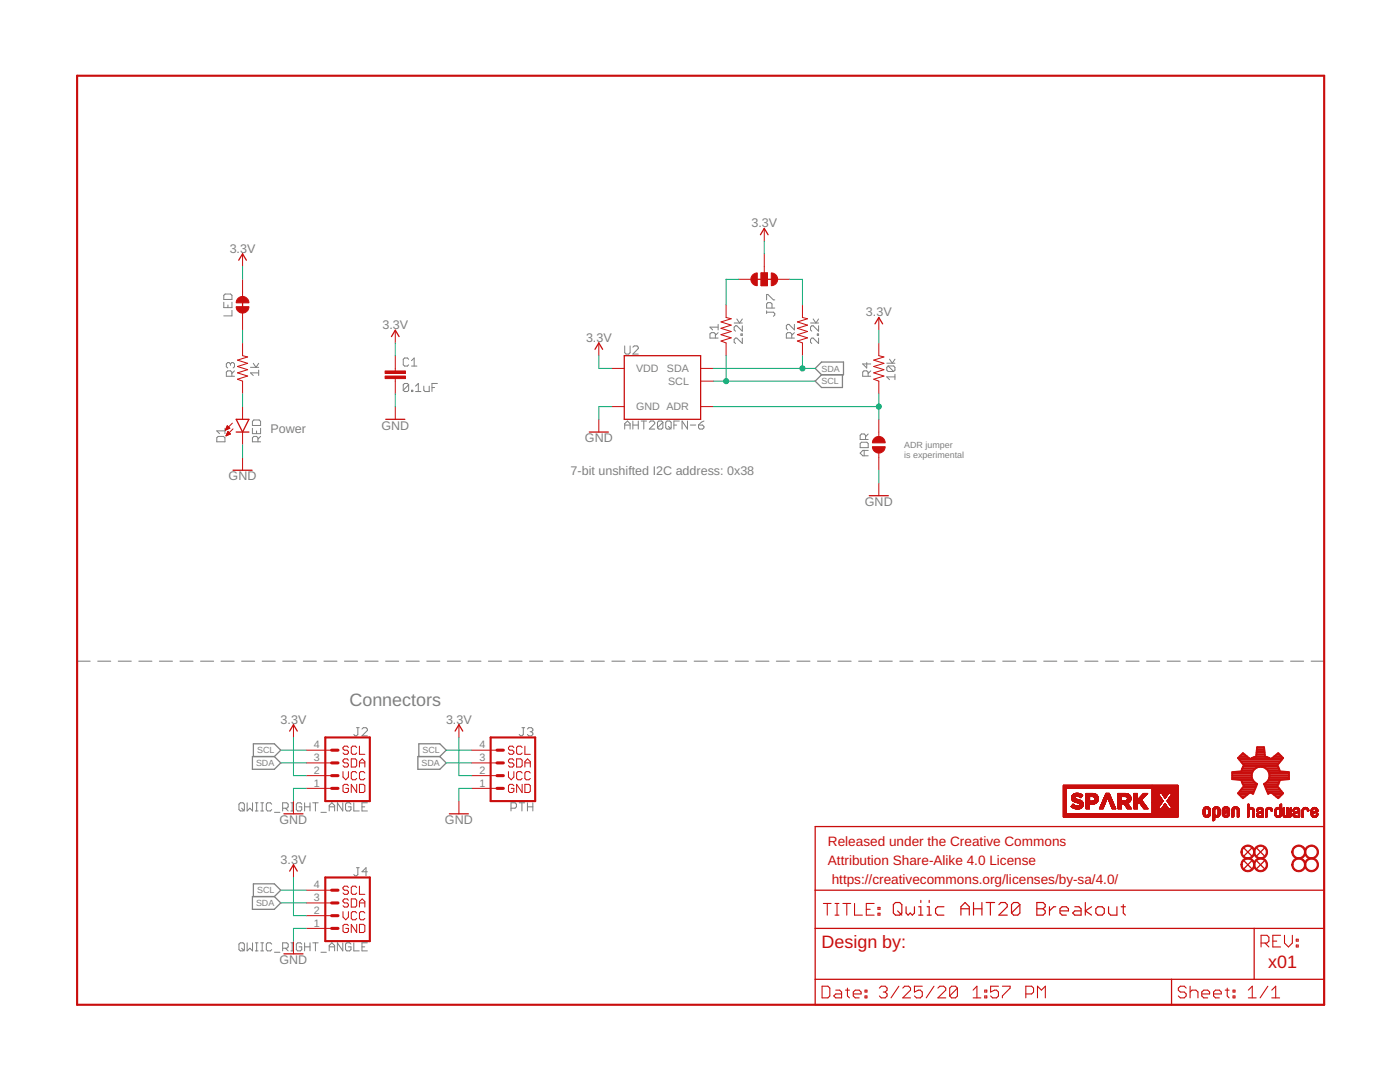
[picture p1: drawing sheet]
<svg xmlns="http://www.w3.org/2000/svg" width="279mm" height="216mm" viewBox="0 0 279 216" stroke-linecap="round" stroke-linejoin="round" font-family="sans-serif">
<defs><g id="words">
<text font-size="3.6" fill="#808080" x="69.7" y="140.8">Connectors</text>
<g font-size="3.6" fill="#c90d0c">
<text x="164" y="189.1">Design by:</text>
<text x="253.1" y="193.1">x01</text>
</g>
<g font-size="2.7" fill="#c90d0c">
<text x="165.2" y="168.7">Released under the Creative Commons</text>
<text x="165.2" y="172.6">Attribution Share-Alike 4.0 License</text>
<text x="166" y="176.4">https://creativecommons.org/licenses/by-sa/4.0/</text>
</g>
<g font-size="2.5" fill="#808080">
<text x="150" y="45.3">3.3V</text>
<text x="45.8" y="50.4">3.3V</text>
<text x="76.3" y="65.6">3.3V</text>
<text x="172.8" y="63.1">3.3V</text>
<text x="117" y="68.2">3.3V</text>
<text x="54" y="86.5">Power</text>
<text x="76.1" y="85.7">GND</text>
<text x="116.7" y="88.2">GND</text>
<text x="45.6" y="95.9">GND</text>
<text x="113.9" y="94.7">7-bit unshifted I2C address: 0x38</text>
<text x="172.6" y="100.9">GND</text>
<text x="56" y="144.4">3.3V</text>
<text x="89" y="144.4">3.3V</text>
<text x="55.8" y="164.4">GND</text>
<text x="88.8" y="164.4">GND</text>
<text x="56" y="172.3">3.3V</text>
<text x="55.8" y="192.4">GND</text>
</g>
<g font-size="2.1" fill="#808080">
<text x="126.9" y="74.3">VDD</text>
<text x="133.1" y="74.3">SDA</text>
<text x="133.3" y="76.8">SCL</text>
<text x="126.9" y="81.9">GND ADR</text>
<text x="62.7" y="149.3">4</text>
<text x="95.7" y="149.3">4</text>
<text x="62.7" y="154.4">2</text>
<text x="62.7" y="151.9">3</text>
<text x="95.7" y="154.4">2</text>
<text x="95.7" y="151.9">3</text>
<text x="62.7" y="157">1</text>
<text x="95.7" y="157">1</text>
<text x="62.7" y="179.8">3</text>
<text x="62.7" y="177.3">4</text>
<text x="62.7" y="184.9">1</text>
<text x="62.7" y="182.4">2</text>
</g>
<g font-size="1.8" fill="#808080">
<text x="164" y="76.7">SCL</text>
<text x="164" y="74.1">SDA</text>
<text x="180.5" y="89.4">ADR jumper</text>
<text x="180.5" y="91.3">is experimental</text>
<text x="51.1" y="152.9">SDA</text>
<text x="51.3" y="150.3">SCL</text>
<text x="84.1" y="152.9">SDA</text>
<text x="84.3" y="150.3">SCL</text>
<text x="51.3" y="178.3">SCL</text>
<text x="51.1" y="180.8">SDA</text>
</g>
</g></defs>
<g fill="none" stroke="#808080" stroke-width=".21">
<path d="M15.4 131.9h2.6M19.5 131.9h2.6M23.6 131.9h2.6M27.7 131.9h2.6M31.8 131.9h2.6M35.9 131.9h2.6M40 131.9h2.6M44.1 131.9h2.6M48.2 131.9h2.6M52.3 131.9h2.6M56.4 131.9h2.6M60.5 131.9h2.6"/>
<path d="M64.6 131.9h2.6M68.7 131.9h2.7M72.9 131.9h2.6M77 131.9h2.6M81.1 131.9h2.6M85.2 131.9h2.6M89.3 131.9h2.6M93.4 131.9h2.6M97.5 131.9h2.6M101.6 131.9h2.6M105.7 131.9h2.6M109.8 131.9h2.6"/>
<path d="M113.9 131.9h2.6M118 131.9h2.6M122.1 131.9h2.6M126.2 131.9h2.6M130.3 131.9h2.6M134.4 131.9h2.6M138.5 131.9h2.6M142.6 131.9h2.6M146.7 131.9h2.7M150.8 131.9h2.7M154.9 131.9h2.6M159 131.9h2.6"/>
<path d="M163.2 131.9h2.6M167.3 131.9h2.6M171.4 131.9h2.6M175.5 131.9h2.6M179.6 131.9h2.6M183.7 131.9h2.6M187.8 131.9h2.6M191.9 131.9h2.6M196 131.9h2.6M200.1 131.9h2.6M204.2 131.9h2.6M208.3 131.9h2.6"/>
<path d="M212.4 131.9h2.6M216.5 131.9h2.6M220.6 131.9h2.6M224.7 131.9h2.6M228.8 131.9h2.6M232.9 131.9h2.6M237 131.9h2.6M241.2 131.9h2.6M245.3 131.9h2.6M249.4 131.9h2.6M253.4 131.9h2.7M257.6 131.9h2.6"/>
<path d="M261.7 131.9h2.6"/>
</g>
<g fill="none" stroke="#808080" stroke-width=".2">
<path d="M44.7 58.9l.2-.2h1.1l.3 .2v.9h-1.6zM153 59.8v-1h.2l1.1 1h.3M44.7 60.3v1.1h1.6v-1.1M45.5 60.9v.5M46 72.6l-.3-.3h-.3l-.2 .3v.6l.2 .2M46 72.6l.3-.3h.2l.3 .3v.6l-.3 .2M46 72.6v.3M46.3 75.1v-.8l-.3-.3h-.6l-.2 .3v.8h1.6M46.3 61.9v1.1h-1.6M46.8 74l-.5 .5M50 73.3h1.6M50.5 72.5l.6 .8 .5-.8"/>
<path d="M51.6 74.4h-1.6l.5 .5M51.6 73.9v1M81.6 71.7l-.3-.3h-.5l-.3 .3v1.1l.3 .2h.5l.3-.2M81.6 76.8l-.3-.3h-.5l-.3 .3v1.1M81.6 76.8v1.1l-.3 .2h-.5l-.3-.2M81.6 76.8l-1.1 1.1M82.1 77.9h.3v.2h-.3zM82.1 73h1.1M82.1 72l.6-.6v1.6M82.9 78.1h1.1M82.9 77l.6-.5v1.6M84.6 77v.9l.2 .2h.9v-1.1"/>
<path d="M86.2 77.3h.5M87.3 76.5h-1.1v1.6M124.7 69v1.4l.2 .3h.6l.3-.3v-1.4M126.3 69.3l.3-.3h.5l.3 .3v.3l-1.1 1.1h1.1M142.8 67.5v-.9l-.3-.2h-.5l-.3 .2v.9h1.6M143.3 66.4l-.5 .5M143.3 65.3h-1.6l.5 .5M143.3 64.7v1.1M146.5 64.5h1.6M147 63.6l.6 .9 .5-.9M147.9 66.6h.2v.3h-.2zM148.1 65v1.1l-1.1-1.1h-.2l-.3 .3v.5l.3 .3"/>
<path d="M148.1 67.5v1l-1.1-1h-.2l-.3 .2v.6l.3 .2M153 62.3h1.3l.3 .3v.2l-.3 .3M153 62v.6M154.1 61.5v-.8l-.3-.3h-.6l-.2 .3v.8h1.6M158 67.5v-.9l-.3-.2h-.5l-.3 .2v.9h1.6M158.5 64.7v1.1l-1-1.1h-.3l-.3 .3v.6l.3 .2M158.5 66.4l-.5 .5M161.8 64.5h1.6M162.3 63.6l.5 .9 .6-.9M163.1 66.6h.3v.3h-.3zM163.4 67.5v1l-1.1-1h-.3l-.2 .2v.6l.2 .2M163.4 65v1.1l-1.1-1.1h-.3l-.2 .3v.5l.2 .3"/>
<path d="M173 72.3v1.1l-.8-.8h1.6M173.2 75.1v-.8l-.2-.3h-.6l-.2 .3v.8h1.6M173.8 74l-.6 .5M177 72.5h1.6M177.2 73h1.2l.2 .3v.6l-.2 .2M177.2 73l-.2 .3v.6l.2 .2h1.2M177.2 73l1.2 1.1M177.5 71.7l.6 .8 .5-.8M178.6 75.2h-1.6l.5 .6M178.6 74.7v1.1M43.3 87.4l.2-.3h1.1l.3 .3v.8h-1.6zM44.9 85.4v1.1"/>
<path d="M44.9 86h-1.6l.5 .5M50.4 85.4v1.1h1.6v-1.1M50.7 83.8h1l.3 .3v.8h-1.6v-.8zM51.2 86v.5M51.5 88.2v-.8l-.3-.3h-.5l-.3 .3v.8h1.6M52 87.1l-.5 .5M124.7 85.6v-1.1l.5-.5 .6 .5v1.1M124.7 84.8h1.1M126.3 84.8h1.1M126.3 84v1.6M127.4 84v1.6M128 84h1"/>
<path d="M128.5 84v1.6M129.6 84.3l.3-.3h.5l.3 .3v.2l-1.1 1.1h1.1M132.3 84.3l-.3-.3h-.5l-.3 .3v1.1M132.3 84.3v1.1l-.3 .2h-.5l-.3-.2M132.3 84.3l-1.1 1.1M133.1 84h.6l.2 .3v1.1l-.2 .2h-.6l-.2-.2v-1.1zM133.4 85.1l.5 .5M134.5 84.8h.5M135.6 84h-1.1v1.6M137.2 84v1.6l-1.1-1.6v1.6M137.8 84.8h1.1M139.4 84.8h.8l.3 .3v.3l-.3 .2h-.5l-.3-.2z"/>
<path d="M140.5 84l-.5 .3-.6 .5M171.9 88.2h1.1l.3 .3v.8h-1.6v-.8zM172.5 89.9v1.1M172.7 87.7v-.8l-.2-.3h-.6l-.2 .3v.8h1.6M173.3 89.9h-1.1l-.5 .5 .5 .6h1.1M173.3 86.6l-.6 .5M71.1 145.2h.6M71.4 145.2v1.4l-.3 .2h-.2l-.3-.2M72.2 145.5l.3-.3h.5l.3 .3v.3l-1.1 1h1.1M104.2 145.2h.5M104.4 145.2v1.4l-.2 .2h-.3l-.3-.2M105.3 145.5l.2-.3h.6l.2 .3v.3l-.2 .2"/>
<path d="M105.8 146h.3M106.1 146l.2 .3v.3l-.2 .2h-.6l-.2-.2M48 160.2h.5l.3 .3v1l-.3 .3h-.5l-.3-.3v-1zM48.2 161.3l.6 .5M49.3 160.2v1.6l.6-.5 .5 .5v-1.6M51 160.2h.5M51 161.8h.5M51.2 160.2v1.6M52 160.2h.6M52 161.8h.6M52.3 160.2v1.6M54.2 160.5l-.2-.3h-.6l-.3 .3v1l.3 .3h.6l.2-.3"/>
<path d="M54.8 162.1h1.1M56.4 161.3h.8l.3-.3v-.5l-.3-.3h-.8v1.6M57 161.3l.5 .5M58.1 160.2h.5M58.1 161.8h.5M58.3 160.2v1.6M60.2 160.5l-.2-.3h-.6l-.3 .3v1l.3 .3h.6l.2-.3v-.5h-.5M60.8 161h1.1M60.8 160.2v1.6M61.9 160.2v1.6M62.4 160.2h1.1M62.9 160.2v1.6"/>
<path d="M64.1 162.1h1M65.7 161h1.1M65.7 161.8v-1.1l.5-.5 .6 .5v1.1M68.4 160.2v1.6l-1.1-1.6v1.6M70 160.5l-.2-.3h-.6l-.2 .3v1l.2 .3h.6l.2-.3v-.5h-.5M70.6 160.2v1.6h1.1M71.1 173.1h.6M71.4 173.1v1.4l-.3 .3h-.2l-.3-.3M72.2 161h.6M73.3 160.2h-1.1v1.6h1.1M73.3 173.9h-1.1l.8-.8v1.7M102 161.3h.8l.3-.3v-.5l-.3-.3h-.8v1.6"/>
<path d="M103.6 160.2h1.1M104.2 160.2v1.6M105.3 161h1M105.3 160.2v1.6M106.3 160.2v1.6M47.7 188.4l.3-.3h.5l.3 .3v1.1l-.3 .2h-.5l-.3-.2zM48.2 189.2l.6 .5M49.3 188.1v1.6l.6-.5 .5 .5v-1.6M51 188.1h.5M51 189.7h.5M51.2 188.1v1.6M52 188.1h.6"/>
<path d="M52 189.7h.6M52.3 188.1v1.6M54.2 188.4l-.2-.3h-.6l-.3 .3v1.1l.3 .2h.6l.2-.2M54.8 190h1.1M56.4 189.2h.8l.3-.3v-.5l-.3-.3h-.8v1.6M57 189.2l.5 .5M58.1 188.1h.5M58.1 189.7h.5M58.3 188.1v1.6M60.2 188.4l-.2-.3h-.6l-.3 .3v1.1l.3 .2h.6l.2-.2v-.6h-.5M60.8 188.1v1.6M60.8 188.9h1.1"/>
<path d="M61.9 188.1v1.6M62.4 188.1h1.1M62.9 188.1v1.6M64.1 190h1M65.7 189.7v-1l.5-.6 .6 .6v1M65.7 188.9h1.1M68.4 188.1v1.6l-1.1-1.6v1.6M70 188.4l-.2-.3h-.6l-.2 .3v1.1l.2 .2h.6l.2-.2v-.6h-.5M70.6 188.1v1.6h1.1M72.2 188.9h.6M73.3 188.1h-1.1v1.6h1.1"/>
</g>
<path d="M162.7 73.5l1.3-1.3h4.3v2.6h-4.3zM164 74.8l-1.3 1.3 1.3 1.2h4.1v-2.5M50.4 151h4.4l1.2 1.2-1.2 1.3h-4.4zM50.6 151v-2.6h4.2l1.2 1.3-1.2 1.3M83.4 151h4.4l1.2 1.2-1.2 1.3h-4.4zM83.6 151v-2.6h4.2l1.2 1.3-1.2 1.3M50.4 178.9h4.4l1.2 1.3-1.2 1.2h-4.4zM50.6 178.9v-2.5h4.2l1.2 1.2-1.2 1.3" fill="none" stroke="#808080" stroke-width=".25"/>
<g fill="#c90d0c" stroke="#c90d0c" stroke-width=".2">
<path d="M260.7 169.1a1.4 1.4 0 0 1 2.2 .2 1.4 1.4 0 0 1-.8 2.1 1.4 1.4 0 0 1-1.8-1.4h.3a1.15 1.15 0 0 1 1.6-1 1.15 1.15 0 0 1 .3 1.9 1.15 1.15 0 0 1-1.9-.6v-.3h-.3z" fill-rule="evenodd"/>
<path d="M260.7 171.6a1.4 1.4 0 0 1 2.2 .2 1.4 1.4 0 0 1-.8 2.1 1.4 1.4 0 0 1-1.8-1.3h.3a1.15 1.15 0 0 1 1.6-1.1 1.15 1.15 0 0 1 .3 1.9 1.15 1.15 0 0 1-1.9-.6v-.2h-.3z" fill-rule="evenodd"/>
<path d="M248 169.1a1.4 1.4 0 0 1 2.2 .1 1.4 1.4 0 0 1-.8 2.1 1.4 1.4 0 0 1-1.8-1.3h.3a1.14 1.14 0 0 1 1.7-.9 1.14 1.14 0 0 1 .1 1.9 1.14 1.14 0 0 1-1.8-.7v-.3h-.3z" fill-rule="evenodd"/>
<path d="M250.5 169.1a1.4 1.4 0 0 1 2.3 .2 1.4 1.4 0 0 1-.9 2.1 1.4 1.4 0 0 1-1.7-1.4h.2a1.15 1.15 0 0 1 1.6-1 1.15 1.15 0 0 1 .3 1.9 1.15 1.15 0 0 1-1.8-.6l-.1-.3h-.2z" fill-rule="evenodd"/>
<path d="M250.5 171.6a1.4 1.4 0 0 1 2.3 .2 1.4 1.4 0 0 1-.9 2.1 1.4 1.4 0 0 1-1.7-1.3h.2a1.15 1.15 0 0 1 1.6-1.1 1.15 1.15 0 0 1 .3 1.9 1.15 1.15 0 0 1-1.8-.6l-.1-.2h-.2z" fill-rule="evenodd"/>
<path d="M248 171.6a1.4 1.4 0 0 1 2.2 .2 1.4 1.4 0 0 1-.8 2.1 1.4 1.4 0 0 1-1.8-1.3h.3a1.14 1.14 0 0 1 1.7-1 1.14 1.14 0 0 1 .1 1.9 1.14 1.14 0 0 1-1.8-.7v-.2h-.3z" fill-rule="evenodd"/>
<path d="M150.2 54.9l.5-.4h.4v2.5a1.27 1.27 0 0 1-1.1-.7 1.27 1.27 0 0 1 .2-1.4z" fill-rule="evenodd"/>
<path d="M153.9 54.5a1.26 1.26 0 0 1 1.3 1.2h-1.3z" fill-rule="evenodd"/>
<path d="M153.9 55.7h1.3a1.23 1.23 0 0 1-1.3 1.3z" fill-rule="evenodd"/>
<path d="M258.2 169.1a1.4 1.4 0 0 1 2.2 .2 1.4 1.4 0 0 1-.8 2.1 1.4 1.4 0 0 1-1.8-1.4h.2a1.15 1.15 0 0 1 1.7-1 1.15 1.15 0 0 1 .2 1.9 1.15 1.15 0 0 1-1.8-.6l-.1-.3h-.2z" fill-rule="evenodd"/>
<path d="M258.2 171.6a1.4 1.4 0 0 1 2.2 .2 1.4 1.4 0 0 1-.8 2.1 1.4 1.4 0 0 1-1.8-1.3h.2a1.15 1.15 0 0 1 1.7-1.1 1.15 1.15 0 0 1 .2 1.9 1.15 1.15 0 0 1-1.8-.6l-.1-.2h-.2z" fill-rule="evenodd"/>
<path d="M47.5 59.5l.5-.3h.4v1.2h-1.3l.1-.4z" fill-rule="evenodd"/>
<path d="M48.4 59.2a1.3 1.3 0 0 1 1.3 1.2h-1.3z" fill-rule="evenodd"/>
<path d="M47.1 61.2h2.6a1.27 1.27 0 0 1-1.3 1.3 1.27 1.27 0 0 1-1.3-1.3z" fill-rule="evenodd"/>
<path d="M174.5 87.4a1.26 1.26 0 0 1 1.4-.2 1.26 1.26 0 0 1 .8 1.2h-2.6l.1-.5z" fill-rule="evenodd"/>
<path d="M174.1 89.1h2.6a1.27 1.27 0 0 1-1.3 1.3 1.27 1.27 0 0 1-1.3-1.3z" fill-rule="evenodd"/>
</g>
<g fill="none" stroke="#c90d0c" stroke-width=".25">
<path d="M47.6 51.9l.8-1.2 .8 1.2M48.4 59.8v1.8M150.7 55.7h3.9M151.8 46.8l.7-1.2 .8 1.2M78.1 67.2l.8-1.3 .8 1.3M118.7 69.7l.8-1.3 .8 1.3M124.6 71h15.2v12.7h-15.2zM174.6 64.6l.8-1.2 .7 1.2M46.5 93.8h3.8M47.1 83.7h2.6l-1.3 2.5zM47.1 86.2h2.6M77 83.7h3.8"/>
<path d="M117.6 86.2h3.8M173.5 98.9h3.8M57.8 145.9l.8-1.3 .7 1.3M90.8 145.9l.8-1.3 .8 1.3M56.7 162.4h3.8M57.8 173.8l.8-1.2 .7 1.2M89.7 162.4h3.8M162.7 164.9h101.6v35.6h-101.6zM162.7 177.6h101.6M248.3 169.2l1.5 1.6M248.3 171.8l1.5 1.5M249.8 169.2l-1.5 1.6"/>
<path d="M249.8 171.8l-1.5 1.5M250.8 169.2l1.5 1.6M250.8 171.8l1.5 1.5M252.3 169.2l-1.5 1.6M252.3 171.8l-1.5 1.5M56.7 190.3h3.8M162.7 185.3h101.6M162.7 195.4h101.6M233.8 195.4v5.1M250.3 185.3v10.1"/>
</g>
<g fill="none" stroke="#c90d0c" stroke-width=".2">
<path d="M48.4 50.7v2.5M48.4 55.7v3.5M147.4 55.7h2.6M151.9 54.5h1.3v2.5h-1.3zM152.5 45.6v2.5M152.5 50.7v3.8M155.1 55.7h2.5M48.4 68.4v2.6l1 .2-2 .7 2 .6-2 .6 2 .7-2 .6 2 .6-2 .7 1 .4v2.5M48.4 62.5v3.4M78.9 65.9v2.5M78.9 71v3M78.9 75.5v3.1"/>
<path d="M119.5 68.4v2.6M122 73.5h2.6M139.8 76.1h2.6M139.8 73.5h2.6M144.9 60.8v2.6l1 .2-2 .6 2 .7-2 .6 2 .6-2 .7 2 .6-2 .7 1 .3v2.6M160.1 60.8v2.6l1.1 .2-2.1 .6 2.1 .7-2.1 .6 2.1 .6-2.1 .7 2.1 .6-2.1 .7 1 .3v2.6M175.4 68.4v2.6l1 .2-2 .7 2 .6-2 .6 2 .7-2 .6 2 .6-2 .7 1 .4v2.5M175.4 63.4v2.5M45 85.8h.1M45 85.7h.4M45.1 85.5h.6M45.1 85.4h.7"/>
<path d="M45.1 86.9h.3M45.2 85.3h.5M45.2 86.7h.4M45.3 85.2h.3M45.3 86.6h.6M45.3 86.5h.6M45.3 85h.2M45.4 84.9l.5 .5-.9 .4zM45.4 86.4h.4M45.4 86.3h.3M45.5 86.1h.1M45.5 86.1l.5 .5-.9 .4z"/>
<path d="M46.4 84.4l-1.4 1.4M46.5 85.6l-1.4 1.4M48.4 81.1v2.6M48.4 86.2v2.6M48.4 91.3v2.5M78.9 81.1v2.6M119.5 83.7v2.5M122 81.1h2.6M139.8 81.1h2.6M175.4 83.7v3.4M175.4 90.4v3.4M175.4 96.4v2.5"/>
<path d="M58.6 144.6v2.6M58.6 159.9v2.5M61.1 157.3h5.1M61.1 154.8h5.1M61.1 152.2h5.1M61.1 149.7h5.1M68.5 154v1l.5 .6 .5-.6v-1M69.5 156.8l-.2-.3h-.6l-.2 .3v1.1l.2 .2h.6l.2-.2v-.6h-.5M69.5 151.7l-.2-.3h-.6l-.2 .3v.3l.2 .2h.6l.2 .3v.3l-.2 .3h-.6l-.2-.3M69.5 149.2l-.2-.3h-.6l-.2 .3v.2l.2 .3h.6l.2 .3v.2l-.2 .3h-.6l-.2-.3M70.1 151.4h.8l.3 .3v1.1l-.3 .3h-.8zM71.2 149.2l-.3-.3h-.5l-.3 .3v1l.3 .3h.5l.3-.3"/>
<path d="M71.2 154.2l-.3-.2h-.5l-.3 .2v1.1l.3 .3h.5l.3-.3M71.2 156.5v1.6l-1.1-1.6v1.6M71.7 152.2h1.1M71.7 148.9v1.6h1.1M71.7 153.1v-1.1l.6-.6 .5 .6v1.1M71.7 156.5h.8l.3 .3v1.1l-.3 .2h-.8zM72.8 154.2l-.3-.2h-.5l-.3 .2v1.1l.3 .3h.5l.3-.3M91.6 144.6v2.6M91.6 159.9v2.5M94.1 157.3h5.1M94.1 154.8h5.1M94.1 152.2h5.1"/>
<path d="M94.1 149.7h5.1M101.5 154v1l.5 .6 .6-.6v-1M102.6 156.8l-.3-.3h-.6l-.2 .3v1.1l.2 .2h.6l.3-.2v-.6h-.6M102.6 151.7l-.3-.3h-.6l-.2 .3v.3l.2 .2h.6l.3 .3v.3l-.3 .3h-.6l-.2-.3M102.6 149.2l-.3-.3h-.6l-.2 .3v.2l.2 .3h.6l.3 .3v.2l-.3 .3h-.6l-.2-.3M103.1 151.4h.8l.3 .3v1.1l-.3 .3h-.8zM104.2 154.2l-.3-.2h-.5l-.3 .2v1.1l.3 .3h.5l.3-.3M104.2 149.2l-.3-.3h-.5l-.3 .3v1l.3 .3h.5l.3-.3M104.2 156.5v1.6l-1.1-1.6v1.6M104.8 152.2h1M104.8 156.5h.8l.2 .3v1.1l-.2 .2h-.8zM104.8 148.9v1.6h1"/>
<path d="M104.8 153.1v-1.1l.5-.6 .5 .6v1.1M105.8 154.2l-.2-.2h-.6l-.2 .2v1.1l.2 .3h.6l.2-.3M212.2 157.3h22.9M212.2 158.1h.6M212.2 156.7h22.9v6.3h-22.9zM212.2 158.3h.6M212.2 160h.6M212.2 159.9h.6M212.2 159.8h.6M212.2 159.7h.6M212.2 159.6h.6M212.2 159.5h.6"/>
<path d="M212.2 159.4h.6M212.2 159.3h.6M212.2 159.2h.6M212.2 159.1h.6M212.2 159h.6M212.2 158.9h.6M212.2 158.8h.6M212.2 158.7h.6M212.2 158.6h.6M212.2 158.5h.6M212.2 158.4h.6M212.2 158.2h.6"/>
<path d="M212.2 158h.6M212.2 157.9h.6M212.2 157.8h.6M212.2 157.7h.6M212.2 157.6h.6M212.2 157.5h.6M212.2 157.4h.6M212.2 157.2h22.9M212.2 157.1h22.9M212.2 157h22.9M212.2 156.9h22.9M212.2 156.8h22.9"/>
<path d="M212.2 156.7h22.9M212.8 157.3v5.1M213.9 159.2h.7M213.9 159.2h.6M213.9 159.1h.6M213.9 159.2v.2M213.9 159.4l1 .1M213.9 159.4h.9M213.9 159.3l.8 .1M213.9 159.3h.7M213.9 159v.1M213.9 159.1v.1"/>
<path d="M213.9 159.4l.1 .2M213.9 159.5h1.2M213.9 159.5l1.4 .1M214 159.6h1.4M214 158.8l-.1 .2M214 159.6v.1M214 159.6l1.6 .1M214 159.7h1.7M214 159.7l1.8 .1M214 158.7h2.1M214 158.7v.1M214 159.7l.1 .2"/>
<path d="M214.1 159.8h1.8M214.1 158.6h1.9M214.1 158.6h1.8M214.1 159.9l.4 .1M214.2 159.9h1.7M214.2 158.5l-.2 .2M214.2 158.5h1.7M214.2 159.9h1.8M214.2 158.5h1.6M214.3 159.9l1.7 .1M214.3 158.4h1.4M214.4 160h1.6"/>
<path d="M214.4 158.4h1.1M214.5 159.2l.1 .1M214.5 159.2h.1M214.5 159.1v.1M214.6 158.3h.8M214.6 159l-.7 .1M214.6 159l-.1 .1M214.6 159.3l1.3 .6M214.6 159h-.7M214.6 159h.1M214.7 158.9l-.8 .1M214.7 158.9h-.8"/>
<path d="M214.8 158.9l-.2 .1M214.8 158.9h.3M214.8 158.3h.3M215.1 158.9l.5 .2M215.2 158.9h.7M215.3 158.9h.6M215.4 159h.4M215.5 159h.3M215.6 159.1l.1 .1M215.7 159.2h.1M215.8 159.1h-.2M215.8 158.5l-.9-.2-.7 .2"/>
<path d="M215.8 158.5l.3 .2M215.9 159.9l.1 .1M216 158.8l-2.1 .1M216 158.8h-2M216 158.7l-2 .1M216 160l.1 .1M216.1 158.7h-2.1M216.1 158.7l-.4 .5M216.8 160h2.2M216.8 159.9h2.3M216.8 159.8h.6M216.8 159.7h.6"/>
<path d="M216.8 159.6h.6M216.8 159.5h.6M216.8 159.4h.6M216.8 159.3h.6M216.8 159.2h.6M216.8 159.1h.6M216.8 159h.6M216.8 158.9l1.6 .1M216.8 158.9h2.3M216.8 158.8l2.3 .1M216.8 158.8h2.2M216.8 158.7l2.2 .1"/>
<path d="M216.8 158.7h2.2M216.8 158.6l2.1 .1M216.8 158.6h2.1M216.8 158.5l2 .1M216.8 158.5h2M216.8 158.5h1.9M216.8 158.4h1.8M216.8 158.3l1.6 .1M217.4 158.9v1M218 158.3l.9 .3M218.1 158.9l1 .1M218.2 159.8l-.2 .1"/>
<path d="M218.2 158.3h-1.4v3.1h.6v-.9M218.3 159h.8M218.3 159.8h.8M218.4 159h.7M218.4 159.7l-.2 .1M218.4 159v.1M218.4 159.7h.7M218.4 159.1h.8M218.4 159.1l.1 .1M218.4 159.6h.8M218.4 159.2h.8M218.5 159.2h.7"/>
<path d="M218.5 159.2v.2M218.5 159.5h.7M218.5 159.3h.7M218.5 159.4h.7M218.5 159.4h.1M218.5 159.4l-.1 .3M218.9 158.6l.1 .2M219 158.8l.1 .2M219 159.9l-2.2 .1M219.1 159.9l-.1 .1M219.1 159.8h-.9M219.1 159l.1 .1"/>
<path d="M219.2 159.6l-.8 .1M219.2 159.6l-.1 .3M219.2 159.2v.2M219.2 159.1v.1M219.2 159.5l-.7 .1M219.2 159.4v.2M219.2 159.4h.1M220.1 159.9h.6M220.1 159.7h.7M220.2 159.6h.6M220.2 159.5h.7M220.2 159.4h.7"/>
<path d="M220.3 159.4h.6M220.3 159.3h.6M220.3 159.3h.7M220.3 159.2h.7M220.4 159.2h1.3M220.4 159.1l.3-.8h.7l.3 .8M220.4 159.1l-1 2.3h.7l.9-2.3 1 2.3h.7l-1-2.3M220.4 159.1h1.3M220.4 159h1.3M220.5 159h1.2M220.5 158.9h1.1M220.5 158.8h1.1"/>
<path d="M220.5 158.7h1.1M220.6 158.7h1M220.6 158.6h.9M220.6 158.5h.8M220.7 158.5h.7M220.7 160h-.7M220.7 158.4h.7M220.7 159.9l-.7 .1M220.7 158.3h.7M220.7 159.9h-.7M220.8 159.8h-.7M220.8 159.6l-.6 .1"/>
<path d="M220.9 159.5l-.7 .1M221 159.3h-.7M221.1 159.2h.6M221.1 159.2l.7 .1M221.1 159.3h.7M221.1 159.4h.7M221.2 159.4l.7 .1M221.2 159.5h.7M221.2 159.5l.7 .1M221.2 159.6h.7M221.3 159.6l.7 .1M221.3 159.7h.7"/>
<path d="M221.3 159.8h.7M221.3 159.9h.7M221.4 159.9h.6M221.4 159.9l.7 .1M221.4 160h.7M223.1 159.8h2.5M223.1 159.7h.7M223.1 159.6h.7M223.1 159.5h.7M223.1 159.4h.7M223.1 159.3h.7M223.1 159.2h.7"/>
<path d="M223.1 159.1h.7M223.1 159h.7M223.1 158.9h1.4l.4 .2M223.1 158.9h2.5M223.1 158.8l2.5 .1M223.1 158.8h2.5M223.1 158.7h2.5M223.1 158.7h2.4M223.1 158.6l2.4 .1M223.1 158.6h2.3M223.1 158.5l2.3 .1M223.1 158.5h2.2"/>
<path d="M223.1 158.5h2.1M223.1 158.4h2M223.1 158.3l1.9 .1M223.8 158.9v.9M224.6 158.3l.6 .2M224.6 158.9l1.1 .1M224.7 158.3h-1.6v3.1h.7v-1M224.7 159.8h.9M224.8 159.7h.8M224.8 159h.9M224.9 159.7h.8M224.9 159l.8 .1"/>
<path d="M224.9 159.1h.8M224.9 159.1l.1 .1M225 159.6h.7M225 159.2h.7M225 159.2v.2M225 159.6l-.5 .2M225 159.5h.7M225 159.4h.7M225 159.3h.7M225 159.4h.1M225 159.4v.2M225.2 158.5l.2 .1"/>
<path d="M225.4 158.6l.2 .3M225.5 160h-2.4M225.5 159.9l-2.4 .1M225.5 160l-.2 .1M225.6 159.9h-2.5M225.6 158.9l.1 .2M225.7 159.7l-.2 .3M225.7 159.6h-.8M225.7 159.1v.2M225.7 159.1h.1M225.7 159.3v.4M225.7 159.3v.1"/>
<path d="M226.3 160h1.8M226.3 159.9l1.8 .1M226.3 159.9h1.7M226.3 159.8h1.6M226.3 159.7h1.6M226.3 159.6l1.5 .1M226.3 159.6h1.5M226.3 159.5h.7M226.3 159.4h.7M226.3 159.3h.7M226.3 159.2h.7M226.3 159.1h.7"/>
<path d="M226.3 159h.7M226.3 158.9h.7M226.3 158.8h.7M226.3 158.7h.7M226.3 158.6h.7M226.3 158.5h.7M226.3 158.4h.7M226.3 158.3h.7M227.3 159.3h.8M227.8 159.6l1.3 1.8h-.8l-.9-1.3-.4 .4M227.9 159.5l-.8 .1M227.9 159.5h-.8"/>
<path d="M228 159.4l-.8 .1M228 159.4h-.8M228.1 159.3l-.8 .1M228.2 159.2l-.9 .1M228.2 159.2h-.8M228.2 158.3h.8l-.7 .8M228.2 158.3l-1.2 1.4v-1.4h-.7v3.1h.7v-.9M228.3 159.1h-.8M228.3 159.1l-.5 .5M228.3 159l-.8 .1M228.4 159h-.8M228.5 158.9l-.9 .1"/>
<path d="M228.5 158.9h-.8M228.6 158.8l-.9 .1M228.6 158.8h-.8M228.6 158.7l-.8 .1M228.7 158.7h-.8M228.7 158.6l-.8 .1M228.8 158.6h-.9M228.8 158.5l-.8 .1M228.9 158.5h-.9M228.9 158.5h-.8M229 158.4h-.9M229 158.3l-.8 .1"/>
<path d="M230 158.1h5.1M230 157.3v5.1M230 159.9h2.1M230 159.8h2.1M230 159.7h2.1M230 159.6l2 .1M230 159.6h2M230 159.5l1.9 .1M230 159.5h1.9M230 159.4l1.9 .1M230 159.4h1.8M230 159.3h1.8"/>
<path d="M230 159.2l1.8 .1M230 159.2h1.7M230 159.1h1.6M230 159l1.6 .1M230 159h1.6M230 158.9l1.5 .1M230 158.9h1.5M230 158.8l1.5 .1M230 158.8h1.4M230 158.7h1.4M230 158.6l1.3 .1M230 158.6h1.3"/>
<path d="M230 158.5l1.3 .1M230 158.5h1.2M230 158.4h1.2M230 158.3h1.1M230 158.2h5.1M230 158h5.1M230 157.9h5.1M230 157.8h5.1M230 157.7h5.1M230 157.6h5.1M230 157.5h5.1M230 157.4h5.1"/>
<path d="M231.1 158.3l1 1.5M231.9 158.3l.6 1M231.9 158.3h1.3M231.9 158.4h1.2M232 158.5h1.1M232 160h-2M232 158.5h1M232.1 159.9l-2.1 .1M232.1 159.9h-2.1M232.1 158.6h.9M232.1 159.8l-.2 .4M232.1 158.7h.8"/>
<path d="M232.2 158.7h.7M232.2 158.8h.6M232.3 158.9h.5M232.3 159h.4M232.4 159.1h.3M232.4 159.2h.2M232.5 159.2h.1M232.5 159.3h.1M232.9 158.8h-.7M232.9 159.8l1.1 1.6M232.9 159.8h2.2M232.9 159.9h2.2"/>
<path d="M233 159.7h2.1M233 159.9h2.1M233 160h2.1M233 159.6h2.1M233.1 158.5h-1.1M233.1 159.6h2M233.1 159.5h2M233.2 159.5h1.9M233.2 158.3l-.7 1M233.2 159.4h1.9M233.2 159.3h1.9M233.3 159.3h1.8"/>
<path d="M233.3 159.2h1.8M233.4 159.2h1.7M233.4 159.1h1.7M233.4 159h1.7M233.5 159h1.6M233.5 158.9h1.6M233.6 158.9h1.5M233.6 158.8h1.5M233.6 158.7h1.5M233.7 158.7h1.4M233.7 158.6h1.4M233.8 158.6h1.3"/>
<path d="M233.8 158.5h1.3M233.9 158.4h1.2M233.9 158.3h1.2M233.9 158.3l-1 1.5M235.1 158.3h-5.1M58.6 172.6v2.5M61.1 177.6h5.1M69.5 177.1l-.2-.3h-.6l-.2 .3v.3l.2 .2h.6l.2 .3v.3l-.2 .3h-.6l-.2-.3M69.5 179.6l-.2-.2h-.6l-.2 .2v.3l.2 .3h.6l.2 .2v.3l-.2 .3h-.6l-.2-.3M70.1 179.4h.8l.3 .2v1.1l-.3 .3h-.8zM71.2 177.1l-.3-.3h-.5l-.3 .3v1.1l.3 .3h.5l.3-.3M71.7 176.8v1.7h1.1"/>
<path d="M212.2 162.4h22.9M212.2 160.1h.6M212.2 163h22.9M212.2 162.9h22.9M212.2 162.8h22.9M212.2 162.7h22.9M212.2 162.6h22.9M212.2 162.5h22.9M212.2 162.4h.6M212.2 162.3h.6M212.2 162.2h.6M212.2 162.1h.6"/>
<path d="M212.2 162h.6M212.2 161.9h.6M212.2 161.8h.6M212.2 161.7h.6M212.2 161.6h.6M212.2 161.5h.6M212.2 161.4h.6M212.2 161.3h.6M212.2 161.2h.6M212.2 161.1h.6M212.2 161h.6M212.2 160.9h.6"/>
<path d="M212.2 160.8h.6M212.2 160.7h.6M212.2 160.6h.6M212.2 160.5h.6M212.2 160.4h.6M212.2 160.3h.6M212.2 160.2h.6M213.8 161l.2 .2M213.8 160.9h2.3M213.8 161h2.2M213.8 160.8h1.1M213.9 161h2.1"/>
<path d="M213.9 160.7l.8 .1M213.9 160.7h.6M214 161.1h1.9M214 160.7h.5M214 160.6h.4M214 161.2l.7 .2 1-.1M214.1 160.6h.2M214.1 161.2h1.8M214.1 160.5h.1M214.1 160.5l.7 .3h.6M214.1 160.5l-.3 .5M214.2 161.2h1.6"/>
<path d="M214.3 161.3h1.4M214.4 161.3h1.2M214.5 160l.4 .1M214.5 160h1.6M214.7 161.4h.7M214.7 160.1h1.4M214.9 160.1l1.2 .1M214.9 160.1l.3 .2M215 160.2h1.1M215.2 160.2h1M215.2 160.3l.3 .2M215.3 160.3h.9"/>
<path d="M215.4 160.8h.7M215.4 160.3l.8 .1M215.4 160.7h.8M215.5 160.4h.7M215.5 160.7h.7M215.5 160.7l-.1 .1M215.5 160.6h.7M215.5 160.5h.7M215.5 160.5v.1M215.5 160.5v.2M215.9 161.2l-.2 .1M216 161.1l-.1 .1"/>
<path d="M216.1 160.9l-2.3 .1M216.1 160.9l-.1 .2M216.1 160.8l-2.3 .1M216.1 160.1l.1 .2M216.1 160.8h-.9M216.2 160.7l-.1 .2M216.2 160.3v.2M216.2 160.5v.2M216.2 160.5h.1M216.8 161.3h.6M216.8 161.2h.6M216.8 161.1h.6"/>
<path d="M216.8 161h.6M216.8 160.9h.6M216.8 160.8h.6M216.8 160.7h.6M216.8 160.6h.6M216.8 160.5h.6M218.2 160.4l-1.4 .1M218.2 160.4l-.2 .1M218.4 160.4h-1.6M218.6 160.3l-1.8 .1M218.7 160.3h-1.9M218.7 160.3l-.5 .1"/>
<path d="M218.8 160.2l-2 .1M218.8 160.2h-2M218.8 160.2l-.1 .1M218.9 160.1l-2.1 .1M218.9 160.1h-2.1M219 160l-2.2 .1M219 160l-.2 .2M219.5 161.1h.7M219.6 161h.7M219.6 160.9h.7M219.6 160.8h.7M219.7 160.7h.7"/>
<path d="M219.7 160.6h.7M219.8 160.6h.6M219.8 160.5h.7M219.8 160.4h.7M219.9 160.2h.7M220.1 161.3l-.7 .1M220.2 161.3h-.7M220.2 161.2l-.7 .1M220.2 161.2h-.7M220.2 161.1l-.7 .1M220.3 161l-.7 .1M220.3 160.9l-.7 .1"/>
<path d="M220.4 160.8h-.7M220.5 160.5h-.7M220.5 160.4h-.7M220.5 160.3l-.6 .1M220.6 160.3h-.7M220.6 160.1l-.7 .1M220.6 160.1h-.6M220.7 160l-.7 .1M221.4 160.1h.7M221.5 160.1l.7 .1M221.5 160.2l.7 .1M221.5 160.2h.7"/>
<path d="M221.5 160.3l.7 .1M221.5 160.3h.7M221.6 160.4h.7M221.6 160.5h.7M221.6 160.4l.7 .1M221.6 160.6h.8M221.6 160.5l.7 .1M221.7 160.6l.7 .1M221.7 160.7h.7M221.7 160.8h.7M221.7 160.8l.8 .1M221.8 160.9h.7"/>
<path d="M221.8 160.9l.7 .1M221.8 161h.7M221.8 161l.7 .1M221.8 161.1h.8M221.9 161.1l.7 .1M221.9 161.2h.7M221.9 161.2l.7 .1M221.9 161.3h.8M222 161.3l.7 .1M223.1 161.3h.7M223.1 161.2h.7M223.1 161.1h.7"/>
<path d="M223.1 161h.7M223.1 160.9h.7M223.1 160.8h.7M223.1 160.7h.7M223.1 160.6h.7M223.1 160.5h.7M223.1 160.4h.7M223.1 160.3l2 .1M223.1 160.3h2M224.4 160.4l.8 .1M224.4 160.5h.8M224.5 160.5h.7"/>
<path d="M224.5 160.6h.8M224.5 160.6l.8 .1M224.6 160.7h.7M224.6 160.7h.8M224.6 160.8h.8M224.6 160.8l.8 .1M224.7 160.9h.8M224.7 160.9l.8 .1M224.7 161h.9M224.8 161l.8 .1M224.8 161.1h.8M224.9 161.1h.7"/>
<path d="M224.9 161.2h.8M224.9 161.2l.8 .1M224.9 161.3h.8M225 161.3l.8 .1M225 160.3l.8 1.1h-.8l-.7-1M225.1 160.4h-2M225.1 160.2l-2 .1M225.2 160.2h-2.1M225.3 160.1l-2.2 .1M225.3 160.1l-.3 .2M225.4 160.1h-2.3M225.4 160l-2.3 .1"/>
<path d="M226.3 161.3h.7M226.3 161.2h.7M226.3 161.1h.7M226.3 161h.7M226.3 160.9h.7M226.3 160.8h.7M226.3 160.7h.7M226.3 160.6h.7M226.3 160.5h.7M226.3 160.4h.7M226.3 160.1h1.9M226.3 160l1.8 .1"/>
<path d="M227 160.4h-.7M227.1 160.3l-.8 .1M227.1 160.3h-.8M227.2 160.2l-.9 .1M227.2 160.2h-.9M227.3 160.1l-1 .1M227.4 160.1h.8M227.4 160.2h.8M227.5 160.2l.8 .1M227.5 160.3h.8M227.5 160.3l.9 .1M227.6 160.4h.8"/>
<path d="M227.6 160.4l.8 .1M227.6 160.5h.9M227.7 160.5h.8M227.7 160.6h.8M227.8 160.6l.8 .1M227.8 160.7h.8M227.8 160.7l.8 .1M227.9 160.8h.8M227.9 160.8l.8 .1M227.9 160.9h.8M228 160.9l.8 .1M228 161h.8"/>
<path d="M228 161l.9 .1M228.1 161.1h.8M228.1 161.1l.8 .1M228.2 161.2h.8M228.2 161.2l.8 .1M228.2 161.3h.8M228.3 161.3l.8 .1M229.8 162.4v.6M230 162.4h5.1M230 162.3h5.1M230 162.2h5.1M230 162.1h5.1"/>
<path d="M230 162h5.1M230 161.9h5.1M230 161.8h5.1M230 161.7h5.1M230 161.6h5.1M230 161.5h5.1M230 161.4h5.1M230 161.1h1.2M230 161h1.3M230 160.7h1.5M230 160.6h1.6M230 160.4h1.7"/>
<path d="M230 160.2h1.9M231.1 161.3l-1.1 .1M231.1 161.3h-1.1M231.1 161.2l-1.1 .1M231.2 161.2h-1.2M231.2 161.1h-1.2M231.3 161l-1.3 .1M231.4 160.9l-1.4 .1M231.4 160.9h-1.4M231.4 160.8l-1.4 .1M231.5 160.8h-1.5M231.5 160.7h-1.5"/>
<path d="M231.6 160.6l-1.6 .1M231.6 160.5l-1.6 .1M231.7 160.5h-1.7M231.7 160.4l-1.7 .1M231.8 160.3l-1.8 .1M231.8 160.3h-1.8M231.8 161.4h1.4M231.8 161.4l.7-1.1 .7 1.1M231.8 160.2l-1.8 .1M231.9 161.3h1.3M231.9 161.3h1.2M231.9 160.2l-.8 1.2"/>
<path d="M231.9 160.1l-1.9 .1M231.9 161.2h1.2M231.9 160.1h-1.9M232 161.1h1M232 160l-2 .1M232.1 161h.9M232.1 161h.8M232.1 160.9h.8M232.2 160.9h.7M232.2 160.8h.6M232.2 160.7h.6M232.3 160.7h.4"/>
<path d="M232.3 160.6h.4M232.4 160.5h.2M232.5 160.4h.1M233.1 160h2M233.1 160.1h2M233.2 160.1h1.9M233.2 160.2h1.9M233.2 160.3h1.9M233.3 160.3h1.8M233.3 160.4h1.8M233.4 160.5h1.7M233.4 160.6h1.7"/>
<path d="M233.5 160.6h1.6M233.5 160.7h1.6M233.6 160.7h1.5M233.6 160.8h1.5M233.7 160.9h1.4M233.7 161h1.4M233.8 161.1h1.3M233.8 161.2h1.3M233.9 161.2h1.2M233.9 161.3h1.2M234 161.3h1.1M240.1 162.4h.4"/>
<path d="M240.1 162.3h.4M240.1 162.2h.4M240.1 162.1h.4M240.1 162h.4M240.1 161.9h.4M240.1 161.8h.4M240.1 161.7h.4M240.1 162.4l.4 .1M240.1 162.6h.5M240.1 162.5l.5 .1M240.1 162.5h.4M240.1 161.6h.4"/>
<path d="M240.1 161.5h.4M240.2 162.6l.5 .1M240.2 162.7h.6M240.2 162.7h1.3M240.2 161.3h1.3M240.2 162.8h1.3M240.2 161.3h1.2M240.3 161.2h1.1M240.3 162.8h1.1M240.3 162.9h1.1M240.4 162.9h.9M240.4 161.1h.9"/>
<path d="M240.5 163h.8M240.5 161.1h.7M240.5 163h.7M240.5 161.6h-.4M240.6 161.5h-.5M240.6 161h.5M240.6 161.4l-.4 .1M240.7 161.4h-.5M240.7 161h.3M240.7 163.1h.3M241 162.7h.5M241 161.4h.5"/>
<path d="M241 162.6h.6M241.1 161.4l.5 .1M241.1 162.6h.5M241.1 161.5h.5M241.2 162.5h.4M241.2 161.5h.4M241.2 162.4h.4M241.2 162.3h.4M241.2 162.2h.4M241.2 162.1h.4M241.2 162h.4M241.2 161.9h.4"/>
<path d="M241.2 161.8h.4M241.2 161.7h.4M241.2 161.6h.4M241.5 161.4h-1.3M241.5 162.7h-.6M242 162.4h.4M242 162.7h.7M242 162.6l.6 .1M242 162.6h.5M242 162.5h.5M242 162.5h.4M242 162.3h.4"/>
<path d="M242 162.2h.4M242 162.1h.4M242 162h.4M242 161.9h.4M242 161.8h.4M242 161.7h.4M242 161.6h.4M242 161.5h.5M242 163.6h.4M242 163.5h.4M242 163.4h.4M242 163.3h.4"/>
<path d="M242 163.2h.4M242 163.1h.4M242.1 163.8h.1M242.1 161.4h1.3M242.1 161.3h1.3M242.2 161.3h1.2M242.2 161.2h1.1M242.3 161.2h1M242.3 163.7l-.3 .1M242.3 161.1h.9M242.4 161.1h.7M242.4 163.7h-.4"/>
<path d="M242.5 161.5h-.5M242.5 161h.5M242.5 161.4l-.4 .1M242.6 161.4h-.5M242.6 161h.3M242.6 163.1h.3M242.9 161.4h.5M242.9 162.7h.5M243 161.4l.5 .1M243 161.5h.5M243.1 161.5l.4 .1M243.1 162.5h.4"/>
<path d="M243.1 161.6h.4M243.1 163l-1.1 .1M243.1 162.4h.4M243.1 162.3h.4M243.1 162.2h.4M243.1 162.1h.4M243.1 162h.4M243.1 161.9h.4M243.1 161.8h.4M243.1 161.7h.4M243.2 163h-1.2M243.2 162.9l-1.2 .1"/>
<path d="M243.3 162.9h-1.3M243.3 162.8l-1.3 .1M243.4 162.8h-1.4M243.4 162.7l-1.4 .1M243.4 162.7h-.6M243.5 162.6h-.5M243.5 162.5l-.5 .1M243.5 162.5h-.4M243.9 162.4h.4M243.9 162.5h.5M243.9 161.9h1.5M243.9 161.8l.4 .1"/>
<path d="M243.9 161.8h.4M243.9 161.7h.4M243.9 161.6h.4M243.9 161.5h.5M244 162.6l.5 .1M244 162.6h.5M244 162.5h.4M244 162.7h.6M244 161.4h1.3M244 162.7h1.3M244.1 161.3h1.2M244.1 162.8h1.2"/>
<path d="M244.1 162.8h1.1M244.1 161.2h1.1M244.1 162.9h1.1M244.2 161.2h1M244.2 162.9h.9M244.2 161.1h.9M244.3 163h.8M244.3 161.1h.8M244.3 163h.7M244.3 161.6l-.4 .1M244.4 161.5h-.4M244.4 161h.5"/>
<path d="M244.5 162.3l-.6 .1M244.5 161.4l-.5 .1M244.5 161.9h.9M244.5 161.4h-.5M244.5 161h.3M244.5 163.1h.3M244.6 162.3h-.7M244.6 161.8h.8M244.6 162.2l-.7 .1M244.7 161.8h.7M244.8 161.4h.6M244.8 162.2h-.9"/>
<path d="M244.8 162.7h.5M244.8 161.7h.6M244.9 162.1l-1 .1M244.9 161.4h.5M244.9 162.6h.5M244.9 161.5h.5M245 161.6h.4M245 161.5h.4M245 162.5h.4M245 162.1h-1.1M245 162.4h.4M245 162.3h.4"/>
<path d="M245.1 162.3h.3M245.2 162l-1.3 .1M245.2 162.2h.2M245.2 162h-1.3M245.3 161.9l-1.4 .1M245.3 162.7h-.5M245.4 162.5l-.4 .1M245.9 163h.2M245.9 162.4h.3M245.9 162.9h.3M245.9 162.8h.3M245.9 162.7h.3"/>
<path d="M245.9 162.6h.3M245.9 162.5h.3M245.9 162.3h.3M245.9 162.2h.3M245.9 162.1h.3M245.9 162h.3M245.9 161.9h.3M245.9 161.8h.3M245.9 161.7h.3M245.9 161.6h.3M245.9 161.6h.4M246 161.3h1.2"/>
<path d="M246 161.2h1.2M246.1 161.2h1M246.1 161.1h.9M246.2 163h-.3M246.2 161.1h.8M246.2 162.9l-.3 .1M246.3 161.5l-.4 .1M246.3 161.5h-.4M246.3 161h.5M246.4 161.4l-.5 .1M246.4 161h.3M246.4 161.4h-.5"/>
<path d="M246.7 161.4h.6M246.8 161.4h.5M246.8 161.5h.5M246.9 161.5h.4M246.9 161.6h.4M246.9 162.4h.4M246.9 162.9h.4M246.9 162.8h.4M246.9 162.7h.4M246.9 162.6h.4M246.9 162.5h.4M246.9 162.3h.4"/>
<path d="M246.9 162.2h.4M246.9 162.1h.4M246.9 162h.4M246.9 161.9h.4M246.9 161.8h.4M246.9 161.7h.4M247.2 163h-.3M247.2 161.4h-1.3M247.3 163h-.4M247.3 162.9l-.4 .1M249 160.6h.3M249 162.4h.3"/>
<path d="M249 163h.2M249 162.9h.3M249 162.8h.3M249 162.7h.3M249 162.6h.3M249 162.5h.3M249 162.3h.3M249 162.2h.3M249 162.1h.3M249 162h.3M249 161.9h.3M249 161.8h.3"/>
<path d="M249 161.7h.3M249 161.6h.3M249 161.5h.3M249 161.3l1.2 .1M249 161.3h1.1M249 161.2l1.1 .1M249 161.2h1.1M249 161.1l.3 .1M249 161.1h.3M249 161h.3M249 160.9h.3M249 160.8h.3"/>
<path d="M249 160.7h.3M249 160.5h.3M249.1 160.5h.2M249.1 163.1h-.1M249.2 163l-.2 .1M249.3 161.7l-.3 .1M249.4 161.2h.5M249.4 161.5h-.4M249.5 161.4l-.5 .1M249.5 161.1h.3M249.6 161.4h-.6M249.7 161.4h.5"/>
<path d="M249.8 161.4l.5 .1M249.9 161.5h.4M250 161.5h.3M250 161.6h.3M250 161.7h.3M250.1 162.4h.2M250.1 162.9h.2M250.1 162.8h.2M250.1 162.7h.2M250.1 162.6h.2M250.1 162.5h.2M250.1 162.3h.2"/>
<path d="M250.1 162.2h.2M250.1 162.1h.2M250.1 162h.2M250.1 161.9h.2M250.1 161.8h.2M250.2 163.1h-.1M250.3 163l-.2 .1M250.3 163h-.2M250.8 162.6l.3 .1M250.8 162.6h.3M250.8 161.8h.3M250.8 161.7h.3"/>
<path d="M250.8 162.8h.5M250.8 162.7l.4 .1M250.8 162.7h.3M250.8 161.6h.3M250.8 162.8l.8 .1M250.8 161.5h.4M250.9 162.9h.8M250.9 161.9h-.1M250.9 161.4h1.1M251 163h.7M251 161.3h1M251 161.3h.9"/>
<path d="M251 161.8l-.2 .1M251.1 161.2h.8M251.1 162.5l-.3 .1M251.1 161.7h-.3M251.1 162.1h1.1M251.1 162.5h-.3M251.1 161.6h-.3M251.1 163.1h.6M251.2 162.4l-.4 .1M251.2 161.2h.6M251.2 162.4h-.4M251.2 162.1h1"/>
<path d="M251.2 161.5h-.4M251.3 161.4l-.4 .1M251.3 161.1h.4M251.3 163.1h.1M251.3 162.3l-.5 .1M251.4 162h.8M251.4 163.1h.1M251.4 162.8h.2M251.4 161.4h-.5M251.5 162.3h-.7M251.5 161.4h.6M251.6 162.2l-.7 .1"/>
<path d="M251.6 161.9h.6M251.6 161.4h.5M251.7 161.5h.4M251.7 162.2h-.8M251.7 161.9h.5M251.8 161.5l.3 .1M251.8 161.8h.4M251.8 161.6h.3M251.8 162.2h.4M251.8 162.4h.4M251.8 162.9h.4M251.8 162.8h.4"/>
<path d="M251.8 162.7h.4M251.8 162.6h.4M251.8 162.5h.4M251.8 162.3h.4M251.8 161.7h.4M252 163.1h-.1M252.1 163l-.3 .1M252.2 163h-.4M252.2 162.1l-1.2 .1M252.6 162.4h.3M252.6 162.9h.3M252.6 162.8h.3"/>
<path d="M252.6 162.7h.3M252.6 162.6h.3M252.6 162.5h.3M252.6 162.3h.3M252.6 162.2h.3M252.6 162.1h.3M252.6 162h.3M252.6 161.9h.3M252.6 161.8h.3M252.6 161.7h.3M252.6 161.6h.3M252.7 163.1h-.1"/>
<path d="M252.7 161.4h1.1M252.8 161.3h1M252.8 161.3h.9M252.8 163l-.2 .1M252.9 161.2h.8M252.9 163h-.3M252.9 162.9l-.3 .1M252.9 161.6l-.3 .1M253 161.5l-.4 .1M253 161.2h.6M253 161.5h-.4M253.1 161.4l-.4 .1"/>
<path d="M253.1 161.1h.3M253.3 161.4h-.6M253.3 161.4h.6M253.4 161.4l.5 .1M253.5 161.5h.4M253.6 161.6h.3M253.6 161.5h.3M253.7 161.7h.3M253.7 161.8h.2M253.9 161.8h-.2M254.4 162.4h.3M254.4 162.3h.3"/>
<path d="M254.4 162.2h.3M254.4 162.1h.3M254.4 162h.3M254.4 161.9h.3M254.4 161.8h.3M254.4 162.5h.3M254.4 161.7h.3M254.4 162.6h.3M254.4 162.7l.5 .1M254.4 162.7h.4M254.4 162.6h.4M254.5 162.8h.5"/>
<path d="M254.5 162.8l1.2 .1M254.6 162.9h1M254.6 161.4h1.2M254.6 161.3h1.2M254.7 163h.8M254.7 161.2h1.1M254.7 161.6h-.3M254.8 161.6h-.4M254.8 161.5l-.4 .1M254.8 161.2h.6M254.8 163.1h.5M254.9 161.5h-.5"/>
<path d="M254.9 161.1h.4M254.9 161.4l-.4 .1M255 163.1h.1M255.1 161.4h-.6M255.1 163.1h.1M255.1 161.4h.7M255.2 162.8h.5M255.3 161.4h.5M255.3 161.5h.5M255.4 162.7h.3M255.4 161.5h.4M255.4 161.6h.4"/>
<path d="M255.4 162.6h.4M255.5 162.5h.3M255.5 162.4h.3M255.5 162.3h.3M255.5 162.2h.3M255.5 162.1h.3M255.5 162h.3M255.5 161.9h.3M255.5 161.8h.3M255.5 161.7h.3M255.5 161.6h.3M255.5 161.1h.3"/>
<path d="M255.5 161h.3M255.5 160.9h.3M255.5 160.8h.3M255.5 160.7h.3M255.5 160.6h.3M255.5 160.5h.3M255.6 160.5h.2M255.7 162.8h-.4M255.8 162.6l-.4 .1M256.1 162.4h.2M256.1 162.6h.2M256.1 162.5h.2"/>
<path d="M256.1 162.3h.2M256.1 162.2h.2M256.1 162.1h.2M256.1 162h.2M256.1 161.9h.2M256.1 161.8h.2M256.1 161.7h.2M256.1 161.6h.2M256.1 161.5h.2M256.1 161.4h.2M256.1 161.3h.2M256.1 162.8h.4"/>
<path d="M256.1 162.7h.3M256.1 162.6l.3 .1M256.1 161.2h.2M256.1 162.9h1.6M256.2 163h1.4M256.2 161.2h.1M256.3 163.1h.5M256.5 163.1h.1M256.6 162.8h.6M256.6 163.1h.1M256.7 162.8h.4M256.7 162.5h.3"/>
<path d="M256.7 162.7h.4M256.7 162.6l.4 .1M256.7 162.6h.3M256.7 162.4h.3M256.7 162.3h.3M256.7 162.2h.3M256.8 162.5h.2M256.8 162.1h.2M256.8 162h.2M256.8 161.9h.2M256.8 161.8h.2M256.8 161.7h.2"/>
<path d="M256.8 161.6h.2M256.8 161.5h.2M256.8 161.4h.2M256.8 161.3h.2M256.8 161.2h.2M256.9 161.2h.1M257 163.1h.5M257.3 162.8h.4M257.3 163.1h.1M257.4 162.7h.3M257.4 162.6h.3M257.5 162.6h.2"/>
<path d="M257.5 162.4h.2M257.5 162.5h.2M257.5 162.3h.2M257.5 162.2h.2M257.5 162.1h.2M257.5 162h.2M257.5 161.9h.2M257.5 161.8h.2M257.5 161.7h.2M257.5 161.6h.2M257.5 161.5h.2M257.5 161.4h.2"/>
<path d="M257.5 161.3h.2M257.5 161.2h.2M257.6 161.2h.1M257.7 162.9l-1.5 .1M257.7 162.8l-1.6 .1M258 162.7h.4M258 162.6h.3M258 162.5h.3M258 162.5h.4M258 162.7l.4 .1M258 161.8h.3M258 161.7h.3"/>
<path d="M258.1 162.8h.4M258.1 162.8h.8M258.1 162.9h.8M258.2 162.9h.7M258.2 161.9h-.2M258.2 161.4h1.1M258.2 163h.7M258.2 161.3h1M258.3 163h.6M258.3 161.8l-.3 .1M258.3 161.3h.9M258.3 161.2h.8"/>
<path d="M258.3 161.7h-.3M258.4 162.1h1M258.4 161.6h-.4M258.4 161.6h-.3M258.4 163.1h.5M258.4 162.4l-.4 .1M258.4 161.5l-.3 .1M258.4 161.2h.6M258.4 162.4h-.4M258.5 161.5h-.4M258.5 161.1h.4M258.6 161.4l-.5 .1"/>
<path d="M258.6 163.1h.1M258.6 162.3l-.5 .1M258.6 162h.8M258.7 161.4h-.6M258.7 162.8h.1M258.7 162h.7M258.7 162.3h-.6M258.7 161.4h.6M258.8 162.2l-.7 .1M258.8 161.9h.6M258.9 161.4l.4 .1M259 161.9h.4"/>
<path d="M259 161.5h.4M259 162.2h-.8M259 161.6h.4M259.1 161.8h.3M259.1 161.6h.3M259.1 162.2h.3M259.1 161.7h.3M259.1 162.4h.3M259.1 163h.3M259.1 162.9h.3M259.1 162.8h.3M259.1 162.7h.3"/>
<path d="M259.1 162.6h.3M259.1 162.5h.3M259.1 162.3h.3M259.2 163.1h-.1M259.4 163l-.3 .1M259.4 162.1l-1.1 .1M259.8 162.4h.3M259.8 162.9h.3M259.8 162.8h.3M259.8 162.7h.3M259.8 162.6h.3M259.8 162.5h.3"/>
<path d="M259.8 162.3h.3M259.8 162.2h.3M259.8 162.1h.3M259.8 162h.3M259.8 161.9h.3M259.8 161.8h.3M259.8 161.7h.3M259.8 163.1h.2M259.9 161.5h.3M260 161.4h1.1M260 161.3h1M260.1 161.3h.9"/>
<path d="M260.1 163l-.3 .1M260.1 163h-.3M260.1 161.2h.8M260.2 161.6l-.3 .1M260.2 161.6h-.3M260.2 161.2h.6M260.3 161.5h-.4M260.3 161.1h.4M260.3 161.4l-.4 .1M260.5 161.4h-.6M260.5 161.4h.6M260.7 161.4l.4 .1"/>
<path d="M260.8 161.5h.4M260.9 161.6h.3M260.9 161.7h.3M260.9 161.8h.3M261.1 161.8l-.2 .1M261.7 162.6l.3 .1M261.7 162.6h.3M261.7 162.5l.3 .1M261.7 162.5h.3M261.7 162h1.2M261.7 162h.3M261.7 161.9h.3"/>
<path d="M261.7 161.8h.3M261.7 161.7h.3M261.7 161.6h.3M261.7 162.7h.3M261.7 162.7l.4 .1M261.7 162.8h.6M261.8 162.8l1.1 .1M261.8 161.4h1.1M261.9 162.9h.9M261.9 161.3h.9M261.9 163h.9M261.9 161.2h.8"/>
<path d="M261.9 163h.8M262 162.4l-.3 .1M262 161.6h-.3M262 162.4h-.3M262 161.5l-.3 .1M262 161.2h.6M262.1 163.1h.5M262.1 161.5h-.4M262.2 161.4l-.5 .1M262.2 161.1h.3M262.2 162.3l-.5 .1M262.2 163.1h.1"/>
<path d="M262.3 162h.7M262.3 161.4h-.6M262.3 163.1h.1M262.3 162.3h-.6M262.4 162.2l-.7 .1M262.4 161.9h.6M262.4 161.4h.5M262.5 161.9h.5M262.5 161.4l.5 .1M262.6 162.2h-.9M262.6 162.8h.4M262.6 161.5h.4"/>
<path d="M262.6 162.1l-.9 .1M262.6 161.8h.4M262.7 162.6h.3M262.7 161.6h.3M262.7 161.8h.3M262.7 161.7h.3M262.7 162.4h.3M262.7 162.5h.3M262.7 162.1h-1M262.8 162.4h.2M262.9 162.9h-1.1M262.9 162.8h-.5"/>
<path d="M263 162h-.8M263 162.7h-.4M58.6 187.8v2.5M61.1 185.3h5.1M61.1 182.7h5.1M61.1 180.2h5.1M68.5 181.9v1.1l.5 .5 .5-.5v-1.1M69.5 184.7l-.2-.3h-.6l-.2 .3v1.1l.2 .3h.6l.2-.3v-.5h-.5M71.2 182.2l-.3-.3h-.5l-.3 .3v1.1l.3 .2h.5l.3-.2M71.2 184.4v1.7l-1.1-1.7v1.7M71.7 181v-1.1l.6-.5 .5 .5v1.1M71.7 184.4h.8l.3 .3v1.1l-.3 .3h-.8z"/>
<path d="M71.7 180.2h1.1M72.8 182.2l-.3-.3h-.5l-.3 .3v1.1l.3 .2h.5l.3-.2"/>
</g>
<path d="M15.4 15.1h248.9v185.4h-248.9zM64.9 147.2h8.9v12.7h-8.9zM97.9 147.2h8.9v12.7h-8.9zM64.9 175.1h8.9v12.7h-8.9z" fill="none" stroke="#c90d0c" stroke-width=".42"/>
<path d="M66.2 152.2h1.3M66.2 154.8h1.3M66.2 157.3h1.3M66.2 149.7h1.3M99.2 152.2h1.3M99.2 154.8h1.3M99.2 157.3h1.3M99.2 149.7h1.3M66.2 177.6h1.3M66.2 180.2h1.3M66.2 182.7h1.3M66.2 185.3h1.3" fill="none" stroke="#c90d0c" stroke-width=".61"/>
<g fill="none" stroke="#c90d0c" stroke-width=".21">
<path d="M164.1 196.8h1.1l.4 .4v1.5l-.4 .4h-1.1zM164.3 180.3h1.6M165.1 180.3v2.3M166.6 180.3h.8M166.6 182.6h.8M166.8 197.6h.8l.4 .4v1.1h-1.2l-.4-.4 .4-.4h1.2M167 180.3v2.3M168.2 180.3h1.6M168.7 197.6h.8M169 180.3v2.3M169.1 197.2v1.5l.4 .4M170.3 198.3h1.6v-.3l-.4-.4h-.8l-.4 .4v.7l.4 .4h.8"/>
<path d="M170.5 180.3v2.3h1.6M172.6 198.7h.4v.4h-.4zM172.6 197.6h.4v.4h-.4zM172.9 181.4h.8M174.5 180.3h-1.6v2.3h1.6M175.2 182.2h.4v.4h-.4zM175.2 181.1h.4v.3h-.4zM175.5 197.2l.4-.4h.8l.3 .4v.4l-.3 .4M176.3 198h.4M176.7 198l.3 .3v.4l-.3 .4h-.8l-.4-.4M179.4 196.8l-1.6 2.3M180.2 197.2l.4-.4h.7l.4 .4v.4l-1.5 1.5h1.5"/>
<path d="M184.1 196.8h-1.6v1.2l.8-.4h.4l.4 .4v.7l-.4 .4h-.8l-.4-.4M186.4 196.8l-1.6 2.3M187.2 197.2l.4-.4h.7l.4 .4v.4l-1.5 1.5h1.5M191.1 197.2v1.5l-.4 .4h-.8l-.4-.4M191.1 197.2l-.4-.4h-.8l-.4 .4v1.5M191.1 197.2l-1.6 1.5M194.2 199.1h1.5M194.2 197.6l.8-.8v2.3M196.5 198.7h.4v.4h-.4zM196.5 197.6h.4v.4h-.4zM199.3 196.8h-1.6v1.2l.8-.4h.4l.4 .4v.7l-.4 .4h-.8l-.4-.4M200 196.8h1.6v.4l-1.6 1.5v.4"/>
<path d="M204.7 198.3h1.2l.4-.3v-.8l-.4-.4h-1.2v2.3M207.1 199.1v-2.3l.7 .8 .8-.8v2.3M236.7 197.2l-.4-.4h-.7l-.4 .4v.4l.4 .4h.7l.4 .3v.4l-.4 .4h-.7l-.4-.4M237.5 198l.4-.4h.8l.4 .4v1.1M237.5 196.8v2.3M239.8 198.3h1.6v-.3l-.4-.4h-.8l-.4 .4v.7l.4 .4h.8M242.2 198.3h1.5v-.3l-.3-.4h-.8l-.4 .4v.7l.4 .4h.8M244.5 197.6h.8M244.9 197.2v1.5l.4 .4M246.1 198.7h.4v.4h-.4zM246.1 197.6h.4v.4h-.4zM249.1 199.1h1.6"/>
<path d="M249.1 197.6l.8-.8v2.3M251.7 188.2h1.2l.3-.4v-.8l-.3-.4h-1.2v2.4M252.5 188.2l.7 .8M253 196.8l-1.5 2.3M253.8 199.1h1.6M253.8 197.6l.8-.8v2.3M254 187.8h.8M255.6 186.6h-1.6v2.4h1.6M256.3 186.6v1.6l.8 .8 .8-.8v-1.6M258.7 188.6h.4v.4h-.4zM258.7 187.4h.4v.4h-.4z"/>
</g>
<g fill="none" stroke="#c90d0c" stroke-width=".23">
<path d="M183.8 179.7v.4M185.4 179.7v.4M178.7 180.1h.9l.4 .4v1.7l-.4 .4h-.9l-.4-.4v-1.7zM179.1 181.8l.9 .8M180.8 180.9v1.3l.4 .4 .5-.4 .4 .4 .4-.4v-1.3M183.3 182.6h.9M183.3 180.9h.5v1.7M185 182.6h.9M185 180.9h.4v1.7M188.4 180.9h-1.3l-.4 .4v.9l.4 .4h1.3M191.8 182.6v-1.7l.8-.8 .8 .8v1.7M191.8 181.3h1.6"/>
<path d="M194.3 181.3h1.7M194.3 180.1v2.5M196 180.1v2.5M196.8 180.1h1.7M197.7 180.1v2.5M199.3 180.5l.4-.4h.9l.4 .4v.4l-1.7 1.7h1.7M203.5 180.5l-.4-.4h-.8l-.4 .4v1.7M203.5 180.5v1.7l-.4 .4h-.8l-.4-.4M203.5 180.5l-1.6 1.7M206.9 180.1h1.3l.4 .4v.4l-.4 .4 .4 .5v.4l-.4 .4h-1.3zM206.9 181.3h1.3M209.4 180.9v1.7"/>
<path d="M210.7 180.9h-.4l-.9 .9M211.5 181.8h1.7v-.5l-.4-.4h-.8l-.5 .4v.9l.5 .4h.8M214.5 180.9h.8l.5 .4v1.3h-1.3l-.4-.4 .4-.4h1.3M216.6 180.1v2.5M217.8 180.9l-1.2 .9 1.2 .8M218.7 181.3l.4-.4h.9l.4 .4v.9l-.4 .4h-.9l-.4-.4zM221.2 180.9v1.3l.5 .4h1.2v-1.7M223.8 180.9h.8M224.2 180.5v1.7l.4 .4"/>
</g>
<g fill="none" stroke="#c90d0c" stroke-width=".38">
<path d="M245.9 155.5l1.9 .2 .4 1.2M245.9 155.4h4M245.9 155.1h3.9M245.9 154.7h3.9M245.9 154.4h3.9M246.2 154.1h3.8M247.1 151.3l1-1 1.4 1.1 1.2-.4 .2-1.9h1.4l.2 1.9 1.2 .4 1.4-1.1 1 1M247.1 151.3l1.1 1.4-.4 1.2-1.9 .2v1.4M247.1 151.3h2.2M247.1 158.2h2.2M247.4 151.6h8.4M247.4 158.6h1.5"/>
<path d="M247.4 157.9h2.9M247.4 150.9h1.4M247.6 152h7.9M247.7 157.5h2.7M247.7 158.9h.8M247.8 155.8h2.3M247.8 150.6h.6M247.8 153.7h2.3M247.9 156.1h2.5M247.9 153.4h2.6M247.9 152.3h7.3M248 157.2h2.6"/>
<path d="M248.1 156.5h2.8M248.1 153h7M248.2 152.7h6.8M248.2 156.8h2.5M249.7 158.2h.4M249.8 154.8v.3M249.8 155.1l.4 .8 .7 .5-.8 2-.6-.3-1.4 1.2-1-1 1.1-1.4M249.9 151.3h3.4M250.2 153.7l-.4 1.1M250.7 150.9h1.8M250.7 150.6h1.7M250.8 150.2h1.6"/>
<path d="M250.8 149.9h1.5M250.8 149.5h1.5M250.9 149.2h1.4M251.4 153l-.5 .1-.7 .6M251.7 153l.6 .1 .7 .6M252.3 156.5h2.8M252.4 156.8h2.5M252.6 157.2h2.6M252.6 153.4h2.6M252.7 157.5h2.8M252.7 156.1h2.5M252.9 157.9h2.9"/>
<path d="M253 153.7a1.81 1.81 0 0 1-.7 2.7l.8 2 .6-.3 1.4 1.2 1-1-1.2-1.4M253 158.2h.4M253 153.7h2.4M253 155.8h2.4M253.2 154.1h3.7M253.2 155.4h4M253.3 155.1h3.9M253.3 154.4h3.9M253.4 154.7h3.8M253.8 158.2h2.2M253.9 151.3h2.2M254.3 158.6h1.5"/>
<path d="M254.3 150.9h1.4M254.7 158.9h.7M254.7 150.6h.7M255.1 156.5l-.2 .4M256.1 151.3l-1.2 1.4 .5 1.2 1.8 .2v1.4M257.2 155.5l-1.8 .2-.3 .8"/>
</g>
<g fill="#c90d0c" stroke="#c90d0c" stroke-width=".2">
<path d="M151.9 54.5h1.3v2.5h-1.3z"/>
<path d="M76.9 75h4v.5h-4z"/>
<path d="M76.9 74h4v.5h-4z"/>
</g>
<g fill="none" stroke="#0dab76" stroke-width=".2">
<path d="M48.4 53.2v2.5M147.4 55.7h-2.5v5.1M152.5 48.1v2.6M157.6 55.7h2.5v5.1M48.4 65.9v2.5M48.4 78.6v2.5M78.9 68.4v2.6M78.9 78.6v2.5M119.5 71v2.5h2.5M142.4 73.5h20.3M142.4 76.1h20.3M144.9 71v5.1"/>
<path d="M160.1 71v2.5M175.4 65.9v2.5M175.4 78.6v5.1M48.4 88.8v2.5M122 81.1h-2.5v2.6M142.4 81.1h33M175.4 93.8v2.6M56 149.7h5.1M56 152.2h5.1M58.6 147.2v7.6h2.5M61.1 157.3h-2.5v2.6M89 149.7h5.1"/>
<path d="M89 152.2h5.1M91.6 147.2v7.6h2.5M94.1 157.3h-2.5v2.6M56 177.6h5.1M58.6 175.1v7.6h2.5M56 180.2h5.1M61.1 185.3h-2.5v2.5"/>
</g>
<g fill="#0dab76" stroke="#0dab76" stroke-width=".2">
<circle cx="144.9" cy="76.1" r=".51"/>
<circle cx="160.1" cy="73.5" r=".51"/>
<circle cx="175.4" cy="81.1" r=".51"/>
</g>
<use href="#words"/>
</svg>
